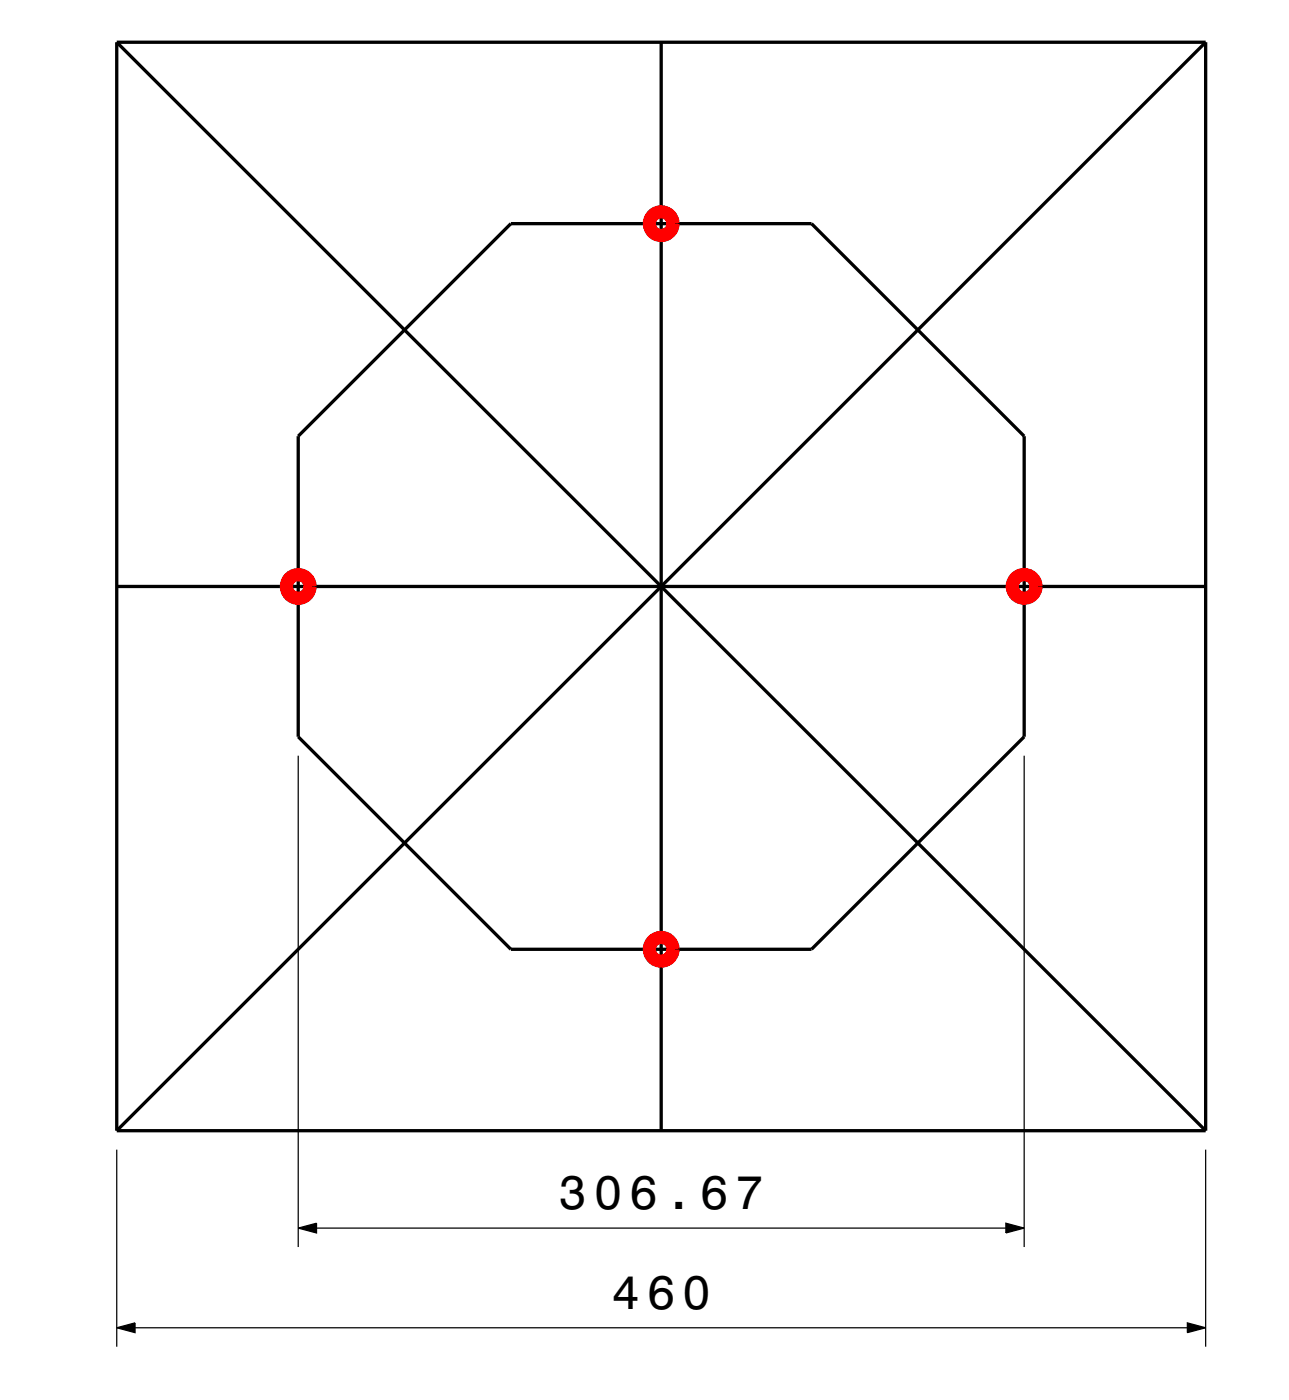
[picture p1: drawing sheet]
<svg xmlns="http://www.w3.org/2000/svg" width="136mm" height="148mm" viewBox="0 0 136 148" stroke-linecap="round" stroke-linejoin="round" font-family="sans-serif">
<defs><g id="words">
<g font-size="5">
<text x="59" y="127.8">306.67</text>
<text x="64.6" y="138.3">460</text>
</g>
</g></defs>
<path d="M31.5 79.8v52M108.2 79.8v52M12.3 121.5v20.8M31.5 129.8l1.9-.6v1.1zM33.4 129.8h72.8M106.2 129.2l2 .6-2 .5zM125.4 139.8l1.9 .5-1.9 .5zM127.3 121.5v20.8M12.3 140.3l2-.5v1zM14.3 140.3h111.1" fill="none" stroke="#000" stroke-width=".13"/>
<path d="M12.3 4.5v115M12.3 4.5h115M12.3 4.5l57.5 57.5M69.8 4.5v115M127.3 4.5v115M127.3 4.5l-57.5 57.5M31.5 46.1l22.5-22.5h31.7l22.5 22.5v31.7l-22.5 22.5h-31.7l-22.5-22.5zM12.3 62h115M69.8 62l57.5 57.5M69.8 62l-57.5 57.5M12.3 119.5h115" fill="none" stroke="#000" stroke-width=".35"/>
<g fill="none" stroke="#f00" stroke-width="1.4" stroke-linecap="butt">
<circle cx="69.8" cy="23.6" r="1.25"/>
<circle cx="31.5" cy="62" r="1.25"/>
<circle cx="108.2" cy="62" r="1.25"/>
<circle cx="69.8" cy="100.3" r="1.25"/>
</g>
<g fill="#000">
<path d="M12.3 140.3l2-.5v1z" fill-rule="evenodd"/>
<path d="M31.5 129.8l1.9-.6v1.1z" fill-rule="evenodd"/>
<path d="M106.2 129.2l2 .6-2 .5z" fill-rule="evenodd"/>
<path d="M125.4 139.8l1.9 .5-1.9 .5z" fill-rule="evenodd"/>
</g>
<use href="#words"/>
</svg>
